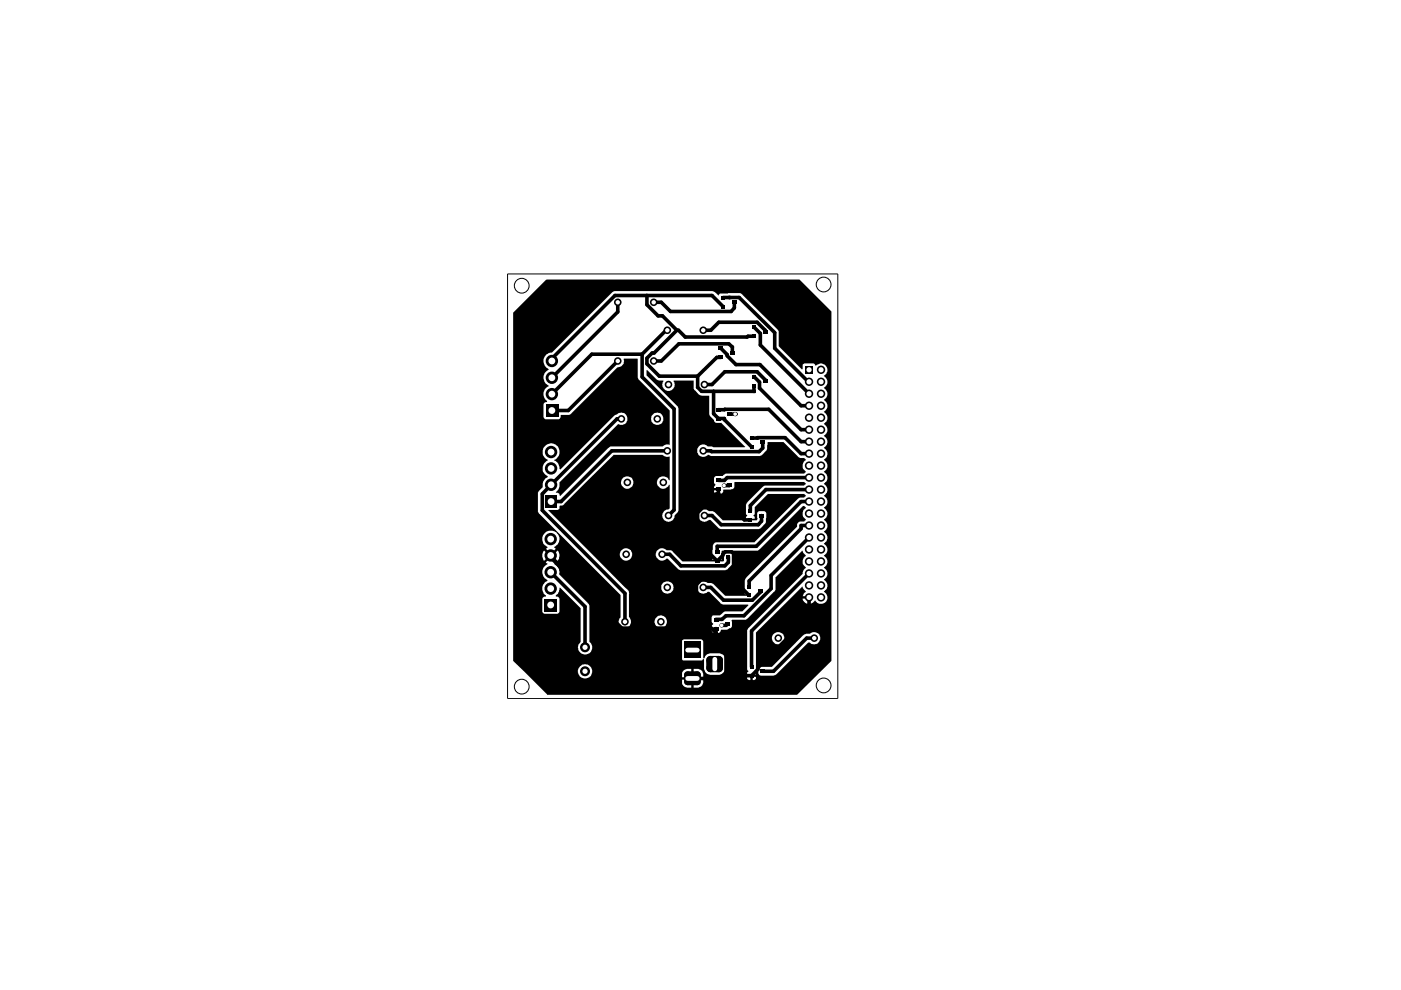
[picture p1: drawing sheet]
<svg xmlns="http://www.w3.org/2000/svg" width="297mm" height="210mm" viewBox="0 0 297 210" stroke-linecap="round" stroke-linejoin="round" font-family="sans-serif">
<g fill="none" stroke="#000" stroke-width=".21">
<path d="M107.6 58.1h70v90h-70z"/>
<circle cx="110.6" cy="60.6" r="1.57"/>
<circle cx="174.6" cy="60.3" r="1.57"/>
<circle cx="110.6" cy="145.6" r="1.57"/>
<circle cx="174.6" cy="145.3" r="1.57"/>
</g>
<g fill="#000">
<path d="M115.7 59.4l53.8-.1 6.8 6.7v74.1l-7.3 7.2h-53l-2.6-2.7h31.2a1.16 1.16 0 0 0 1 1.2h2.5l.4-.2 .3-.2 .3-.6v-.7h-2v1.7h-.5v-1.7h-2v.5h-31.2l-2.3-2.3h11.4l.1 .5a1.42 1.42 0 0 0 1.9 1l33.9-.1v.2l.3 .3h1.2l.4-.3v-.4h-.7v.7h-.5v-.7h-.7v.2h-33.7l.3-.2 24.1 .1v-.8a1.52 1.52 0 0 0-1-1h-1v1.7h-.5v-1.7h-1l-.6 .3-.4 .6v.8h-19.6a1.52 1.52 0 0 0-.3-2.5 1.52 1.52 0 0 0-2.2 1.3h-11.4l-2.3-2.2v-.5h35.8l.3 .4h3.9l.4-.3 .1 2.1a1.42 1.42 0 0 0 1.2 1.3h2.1l.6-.3 .4-.3 .2-.4-.1-2.7a1.24 1.24 0 0 0-1.1-.9h-2.1l-.6 .3-.7 .8-.1-3.6-.3-.4h-3.9l-.3 .2v3.8h-35.8v-14.8h6.2l.2 1 .5 .4v.3l-.5 .1-.2 .3v2.8l.4 .4h2.8l.3-.2 .1-3a.63 .63 0 0 0-.7-.4l-.1-.2a2.46 2.46 0 0 0 .9-1.8l4.4 4.4v7.2a1.49 1.49 0 0 0-.2 2.1 1.49 1.49 0 0 0 2.2 0 1.49 1.49 0 0 0-.1-2.1v-2.4h25.9l.2 .4 .5 .1v-.7h-.7v.2h-25.9l-.1-5.6-6.4-6.3v-.8a2.01 2.01 0 0 0-1-1.4l.4-.4-1.1-1-1.1 1 .4 .3-.1 .1a2.01 2.01 0 0 0 .1 3.5 1.81 1.81 0 0 0-1.1 1.7h-6.2v-7h6.2l.3 1.1 1.1-1.1h.8l1 1.1a1.65 1.65 0 0 0 0-2.1l-1 1h-.8l-1-1-.3 .2-.1 .8h-6.2v-3.5h6.2a1.67 1.67 0 0 0 1.1 1.7v.2l-.4 .1 1.1 1.1 1.1-1.1-.4-.1 .1-.3a1.81 1.81 0 0 0 1-1.8 1.81 1.81 0 0 0-1.4-1.6 1.92 1.92 0 0 0-2.2 1.8h-6.2v-6.1h5.2v.3l.3 .5 17.3 17.2v4.7l-.4 .4a1.35 1.35 0 0 0 .6 1.7 1.35 1.35 0 0 0 1.7-.3l.3-.9h5l.1 .3a1.29 1.29 0 0 0 2 .8 1.29 1.29 0 0 0-.1-2.2l-.5-.2-.9 .1-.5 .5-.1 .7h-5l-.1-.5-.4-.5 .1-5-.1-.6-.8-.7h7.7v.5l.6 .7a1.44 1.44 0 0 0 1.4 0l.4-.5a1.25 1.25 0 0 0-.9-1.9 1.22 1.22 0 0 0-1.5 1.2h-7.7l-6.9-7h5.8l.1 .5a1.31 1.31 0 0 0 1.5 .8 1.31 1.31 0 0 0 1-1.3h5l.1 .5a1.3 1.3 0 0 0 2.2 .4h.3l2.3 2.4 .3 .1h9.6l.5-.2 1.1-1.3v-2.1l-.4-.2h-1.1l-.4 .2v1.6l-.2 .1h-8.6l-2.2-2.2-1.2-.2a1.37 1.37 0 0 0-1.4-.3 1.37 1.37 0 0 0-.9 1.2h-5v-.2a1.3 1.3 0 0 0-1.2-1.1 1.3 1.3 0 0 0-1.3 1.1l-.1 .2h-5.8l-9.4-9.3 2.1-.1 .2-.1 .2-.8 .8-.1 4.7-4.8h7.5v.4a1.27 1.27 0 0 0 1.9 .8 1.32 1.32 0 0 0 .6-1.6 1.31 1.31 0 0 0-1.4-.9 1.31 1.31 0 0 0-1.1 1.3h-7.5l5.8-5.9h10.5l.7 .5 .7-.1 .1 5-.1 .1-.2-.2a1.31 1.31 0 0 0-1.7-.5 1.31 1.31 0 0 0-.6 1.8 1.33 1.33 0 0 0 2.3 0l.1-.2h.2v5l-.2 .2a1.33 1.33 0 0 0-1.4 1.1 1.33 1.33 0 0 0 1 1.5 1.33 1.33 0 0 0 1.6-.9v-.4h5a1.33 1.33 0 0 0 .8 1.2 1.33 1.33 0 0 0 1.5-.3h.3l1.9 1.9 .2 .1h8.3l.2-.1 1.2-1.3 .1-2-.4-.4h-1.1l-.4 .2v1.5l-.2 .2h-7.2l-2.1-1.9a1.61 1.61 0 0 1-1.3-.4 1.59 1.59 0 0 0-1.5 .5l-.3 .8h-4.9l.7-1v-4.1h7.6l.2 .4h.5v-.6h-.7v.2h-7.6v-17.7v-.2l-6.7-6.7v-1.1h.1l2.1 2 .3 .2h1v.2a1.29 1.29 0 0 0 1.1 2 1.29 1.29 0 0 0 1.1-2v-.2h4.3v1.8l1.2 1.2 .4 .2h1.7l.1 4.2 .9 1 .2 .5 1.4 .1 5 5-6.8 .1-.2-.1h-1a1.28 1.28 0 0 0-2.2 .4v.9l.5 .6 .5 .3 .8-.1 .4-.4 .7 .3h10.5l1.3-1.1 .1-.4 .2-1.5h3.3l3.1 3.2 .4 .2h.9l.4 .4-.5 .4-.2 .6 .1 .9 .6 .6-.4 .4h-16.7l-.6 .5h-1.4l-.3 .3-.1 1.2 .3 .5-.3 .3v.3h1.2v1.1h.6l.2-.8h1.6l.4-.2 .3-.3 .1-1.1h14.7l.4 .3-.4 .5h-8.6l-3.6 3.6-.1 .3v2.1l.2 .4-.2 .2v.4h1.8v-.4l-.2-.2 .2-.4v-1.5l2.8-2.8h7.7l.4 .5-.4 .3-1.2 .1-9.3 9.4-8.4 .1-.5 .6-.1 1.8 .4 .6-.3 .2-.1 .4h2l-.3-.8 .3-.3 .1-.8 7.8-.1 9.4-9.4h.2l.4 .3-.5 .4-.2 .6 .1 1 .6 .6-.4 .4-1.2 .1-.3 .4v.6l-10.9 10.9-.2 .4v2l.3 .4-.3 .2v.4h1.1l.1 .3h-5.3l-2.6-2.5-1.3-.3a1.44 1.44 0 0 0-2.1 .6v.9l.2 .3 .6 .4a1.35 1.35 0 0 0 1.4-.2h.4l2.4 2.5 .4 .2 5.5 .1-1.3 1.3h-3.7l-1 .9h-1.6l-.2 .3v1l.3 .5-.3 .5v.2h1.2v1.2h.3l.3-.3 .2-.4h1.3l.7-.3 .3-.4v-1.4l3.1-.1 6-5.9 .1-.3v-2.8l5.6-5.5 .9 1-.5 .4-.2 .6 .1 .9 .6 .6-.1 .2a1.4 1.4 0 0 0-.6 1.2l-11.6 11.6-.2 .3v8.4l.3 .4-.3 .2v.4h1.9v-.3h.5l.4 .6h2.9l.4-.2 6.9-6.9h.3a1.29 1.29 0 0 0 1.8 .1 1.29 1.29 0 0 0 .1-1.8 1.29 1.29 0 0 0-1.9-.1h-.8l-.5 .1-6.7 6.9h-2.5l-.4 .4v.9h-.5l-.3-.3 .3-.4v-6.7h3.4l.1 .7a1.32 1.32 0 0 0 2.1 .3 1.34 1.34 0 0 0 .1-1.8 1.37 1.37 0 0 0-1.4-.4 1.37 1.37 0 0 0-.9 1.2h-3.4v-1.2l7.2-7.1h2.7a1.18 1.18 0 0 0 1.1 1v-1.1l-3.8 .1 2.6-2.6 .2 .4 .6 .6-.5 .4-.2 .6 1.6 .1v1.5l.6-.2 .3-.5 .2 .1a1.39 1.39 0 0 0 2.2 .3 1.39 1.39 0 0 0-.3-2.2l-.1-.1 .2-.2a1.35 1.35 0 0 0 .4-1.7l-.6-.6a1.4 1.4 0 0 0 .1-2.5l-.1-.1 .6-.5a1.5 1.5 0 0 0-.6-2 1.43 1.43 0 0 0 0-2.6l.6-.5a1.5 1.5 0 0 0-.6-2 1.32 1.32 0 0 0 .7-1.2 1.32 1.32 0 0 0-.6-1.2l-.1-.1 .1-.1a1.47 1.47 0 0 0 .5-1.8l-.6-.7a1.4 1.4 0 0 0 .1-2.4l-.1-.1 .6-.8a1.3 1.3 0 0 0-.5-1.6l-.1-.2 .1-.1a1.41 1.41 0 0 0 0-2.2l-.1-.2 .1-.1a1.4 1.4 0 0 0-.1-2.4 1.38 1.38 0 0 0 .8-1.3 1.38 1.38 0 0 0-.7-1.2v-.2a1.43 1.43 0 0 0 0-2.3v-.2a1.33 1.33 0 0 0 0-2.4l-.1-.1 .2-.1a1.47 1.47 0 0 0-.2-2.4 1.41 1.41 0 0 0 .1-2.5h-.1l.6-.8a1.3 1.3 0 0 0-.5-1.6l-.1-.2a1.26 1.26 0 0 0 .5-1.9l-.4-.5v-.2a1.26 1.26 0 0 0 .4-1.9 1.32 1.32 0 0 0-2.2-.1l-.5-.6h-2l-.3 .3v.9l-.2 .1-4.9-4.9-.1-3.4-7.6-7.6-.4-.3-4.3 .1-.4 .5-.7-.8-.5-.2-21.1 .1-13 13a1.82 1.82 0 0 0-1.8 1.4 1.82 1.82 0 0 0 1 2l.1 .2a1.97 1.97 0 0 0 0 3.5 1.78 1.78 0 0 0-.3 3.1l-.1 .3h-.4l-.3 .4v2.8l.3 .3 2.9 .1 .5-.4 .1-.5h1.7l.5-.3 9.7-9.8 .8-.2a1.36 1.36 0 0 0 .5-1.7l3 .1 .1 4.2 6.7 6.7v7.3l-.8-.1-.7 .5h-11.1l-10.7 10.5a.73 .73 0 0 0-.8-.8l.5-.7 .2-.5v-.9l12.5-12.4a1.27 1.27 0 0 0 1.9-1.1h5l.1 .3a1.32 1.32 0 0 0 1.2 1 1.32 1.32 0 0 0 1.3-.9 1.34 1.34 0 0 0-1-1.7 1.34 1.34 0 0 0-1.6 1.3h-5v-.2a1.28 1.28 0 0 0-.9-1.1 1.28 1.28 0 0 0-1.3 .4l-.4 .1-11.6 11.6-.2-.2v-.4a1.58 1.58 0 0 0-1.1-1.4 2.04 2.04 0 0 0 .4-3.2 1.71 1.71 0 0 0-2.7 .6l-.1 .2a1.47 1.47 0 0 0 .2 1.6l.9 .7-.1 .2a1.91 1.91 0 0 0-1 2.4l1.1 1-.5 .2-.6 .8v1.2l-1.1 1.1v3.8h-5.2v-41.9zM152.4 73.5h.9v.8h-.9zM152.4 75.4h.9v.7h-.9zM152.9 62.7h.9v.8h-.9zM152.9 64.6h.9v.8h-.9zM154.8 74.4h.9v.8h-.9zM155.3 63.7h.9v.7h-.9zM159.4 68.9h.9v.9h-.9zM159.4 70.9h.9v.7h-.9zM161.8 69.9h.9v.8h-.9zM170.7 77.6h1.7v1.6h-1.7zM115.7 85.8h2.7v2.6h-2.7z"/>
<path d="M151.9 86.4h.9v.9h-.9zM151.9 88.4h.9v.8h-.9zM154.3 87.4h.9v.8h-.9zM158.9 92.5h.9v.7h-.9zM158.9 94.3h.9v.9h-.9zM159.4 79.4h.9v.9h-.9zM159.4 81.4h.9v.7h-.9zM161.3 93.4h.9v.8h-.9zM161.8 80.4h.9v.8h-.9zM115.6 105h2.5v2.6h-2.5zM151.6 116.7h.9v.7h-.9zM151.6 118.5h.9v.9h-.9z"/>
<path d="M151.9 101.4h.9v.9h-.9zM151.9 103.4h.9v.7h-.9zM154 117.6h.9v.8h-.9zM154.3 102.4h.9v.8h-.9zM158.7 108h.8v.8h-.8zM158.7 109.9h.8v.8h-.8zM161 108.9h1v.8h-1zM115.5 127h2.6v2.6h-2.6zM145.1 136.1h3.5v3.4h-3.5zM151.4 131h.9v.7h-.9zM151.4 132.8h.9v.9h-.9zM153.8 131.9h.9v.8h-.9z"/>
<path d="M158.4 125.8h.9v.9h-.9zM158.4 124h.9v.8h-.9zM160.8 124.9h.9v.8h-.9zM145.8 143.1h2v1.4h-2zM150.6 140h1.8v1.6h-1.8zM158.9 141h.9v.7h-.9zM158.9 142.8h.9v.9h-.9zM161.3 141.9h.9v.8h-.9z"/>
<circle cx="117" cy="76.5" r="1.31"/>
<circle cx="131" cy="64.1" r=".8"/>
<circle cx="131" cy="76.5" r=".8"/>
<circle cx="138.6" cy="76.5" r=".8"/>
<circle cx="138.6" cy="64.1" r=".8"/>
<circle cx="141.5" cy="70" r=".8"/>
<circle cx="149.1" cy="70" r=".8"/>
<circle cx="154.6" cy="63.1" r=".38"/>
<circle cx="174.1" cy="78.4" r=".89"/>
<circle cx="116.8" cy="95.8" r="1.31"/>
<circle cx="116.8" cy="99.3" r="1.31"/>
<circle cx="117" cy="83.6" r="1.31"/>
<circle cx="117" cy="80.1" r="1.31"/>
<circle cx="131.7" cy="88.8" r=".8"/>
<circle cx="139.4" cy="88.8" r=".8"/>
<circle cx="141.5" cy="95.6" r=".8"/>
<circle cx="141.7" cy="81.5" r=".8"/>
<circle cx="149.1" cy="95.6" r=".8"/>
<circle cx="149.4" cy="81.5" r=".8"/>
<circle cx="155.9" cy="87.8" r=".47"/>
<circle cx="155.9" cy="87.8" r=".38"/>
<circle cx="159.9" cy="83" r=".38"/>
<circle cx="171.5" cy="91.1" r=".89"/>
<circle cx="171.5" cy="83.5" r=".89"/>
<circle cx="171.5" cy="88.6" r=".89"/>
<circle cx="171.5" cy="96.2" r=".89"/>
<circle cx="171.5" cy="80.9" r=".89"/>
<circle cx="171.5" cy="93.6" r=".89"/>
<circle cx="171.5" cy="98.7" r=".89"/>
<circle cx="171.5" cy="86" r=".89"/>
<circle cx="174.1" cy="91.1" r=".89"/>
<circle cx="174.1" cy="96.2" r=".89"/>
<circle cx="174.1" cy="83.5" r=".89"/>
<circle cx="174.1" cy="88.6" r=".89"/>
<circle cx="174.1" cy="93.6" r=".89"/>
<circle cx="174.1" cy="80.9" r=".89"/>
<circle cx="174.1" cy="86" r=".89"/>
<circle cx="174.1" cy="98.7" r=".89"/>
<circle cx="116.8" cy="114.3" r="1.31"/>
<circle cx="116.8" cy="117.8" r="1.31"/>
<circle cx="116.8" cy="102.8" r="1.31"/>
<circle cx="132.8" cy="117.5" r=".8"/>
<circle cx="133" cy="102.3" r=".8"/>
<circle cx="140.4" cy="117.5" r=".8"/>
<circle cx="140.6" cy="102.3" r=".8"/>
<circle cx="141.7" cy="109.3" r=".8"/>
<circle cx="149.4" cy="109.3" r=".8"/>
<circle cx="153.5" cy="103" r=".47"/>
<circle cx="171.5" cy="103.8" r=".89"/>
<circle cx="171.5" cy="116.5" r=".89"/>
<circle cx="171.5" cy="119" r=".89"/>
<circle cx="171.5" cy="114" r=".89"/>
<circle cx="171.5" cy="101.3" r=".89"/>
<circle cx="171.5" cy="108.9" r=".89"/>
<circle cx="171.5" cy="106.3" r=".89"/>
<circle cx="171.5" cy="111.4" r=".89"/>
<circle cx="174.1" cy="103.8" r=".89"/>
<circle cx="174.1" cy="116.5" r=".89"/>
<circle cx="174.1" cy="119" r=".89"/>
<circle cx="174.1" cy="108.9" r=".89"/>
<circle cx="174.1" cy="114" r=".89"/>
<circle cx="174.1" cy="101.3" r=".89"/>
<circle cx="174.1" cy="106.3" r=".89"/>
<circle cx="174.1" cy="111.4" r=".89"/>
<circle cx="116.8" cy="121.3" r="1.31"/>
<circle cx="116.8" cy="124.8" r="1.31"/>
<circle cx="124" cy="137.2" r="1.06"/>
<circle cx="132.5" cy="131.8" r=".8"/>
<circle cx="140.1" cy="131.8" r=".8"/>
<circle cx="141.5" cy="124.5" r=".8"/>
<circle cx="149.1" cy="124.5" r=".8"/>
<circle cx="153" cy="132.6" r=".47"/>
<circle cx="165" cy="135.3" r=".8"/>
<circle cx="171.5" cy="121.6" r=".89"/>
<circle cx="171.5" cy="126.7" r=".89"/>
<circle cx="171.5" cy="124.1" r=".89"/>
<circle cx="172.6" cy="135.3" r=".8"/>
<circle cx="174.1" cy="121.6" r=".89"/>
<circle cx="174.1" cy="126.7" r=".89"/>
<circle cx="174.1" cy="124.1" r=".89"/>
<circle cx="124" cy="142.3" r="1.06"/>
</g>
<g fill="none" stroke="#000" stroke-width=".76">
<path d="M131 76.5l-10.5 10.5h-3.5M131 64.1v2l-14 14M136.1 75.1v4.8l6.8 6.8v21.4l-1.2 1.2M136.1 75.1h-10.6l-8.5 8.5M137.2 62.7v1.9l2.3 2.4h1l3 3M138.6 64.1h1.6l2 1.9h12.8l.7-.7v-1.2M141.5 70h-.3l-5.1 5.1M143.5 70l-4.8 4.8h-.4l-1.1 1.1v1.2l2.6 2.7h8.1M143.5 70h.3l1.5 1.5h13.1l.2-.2h1.3M147.9 79.8v2.3l.9 .9h11.1v-1.2M149.1 70h1.6l1.7-1.7h8.1l1.7 1.7v.3M152.8 75.8h-.8l-4.1 4"/>
<path d="M152.8 73.8l3.2 3.5h5.1l8.7 8.7h1.7M153.3 65l-2.3-2.3h-20.6l-13.4 13.3v.5M153.3 63.1h3.4l7.6 7.4v3.3l7.1 7.1h.1M155.3 74.8v-1.2l-.8-.7h-10.6l-3.7 3.6h-1.6M159.9 79.8l1.1 1.2v1.3l8.8 8.8h1.7M159.9 69.3l1.3 1.4v2.5l10.3 10.3M131.7 88.8h-.9l-15.8 15.9v3.5l17.5 17.6v6M141.5 95.6h-11.8l-10.7 10.7h-2.2M151.3 83v4.7l1 1h1.3v.3l5.7 5.7M152.3 86.9l10.7-.1 6.8 6.8h1.7M154.8 87.8h1.1M159.3 92.9l7.2-.1 3.3 3.4h1.7"/>
<path d="M161.7 93.8v1.2l-.7 .8h-10.1l-.2-.2h-1.6M162.2 80.8v-.3l-1.7-1.7h-6.8l-2.7 2.7h-1.6M116.8 117.8v.4l15 15h12.6l3.3-3.2M140.4 117.5h1.6l2.4 2.5h9.3l.7-.8v-1.2M149.4 109.3h1.6l1.9 2h7.9l.7-.8v-1.2M152.3 104.7h-.4l-4 4v6.1l4.2 4.2 1.1-1.2v-.3l.6-.5h1.3l.4 .3v5.6M152.3 104.7l5.5 5.5h1.3M152.3 103.7v1M154.8 102.8l-.2 .2h-1.1M171.5 114l-8 8v2.8l-5.8 5.8h-3.8l-.8 .7h-1.3M171.5 106.3h-1.7l-9.4 9.5h-8.3v1.3M171.5 101.3h-17.3l-.6 .6h-1.3"/>
<path d="M171.5 103.8h-9.1l-3.3 3.4v1.2M171.5 111.4h-1.7v.7l-11 11.1v1.2M116.8 121.3l7.2 7.3v8.6M147.7 130l4.1 4.2M149.1 124.5h1.6l2.7 2.8h6.1l1.7-1.7v-.3M151.8 133.3v1.2l2.1 2v6.1M154.3 132.3l-.4 .3h-.9M155.5 122.9h-6.8l-1 1.1v6M155.5 122.9l3.3 3.3M171.5 126.7v4l-10.8 10.9v.3l-1.4 1.4h-1.2l-.7-.7h-3.5M171.5 121.6l-12.2 12.2v7.6M172.6 135.3h-1.6l-7 7h-2.3"/>
<path d="M153.9 142.6l-1.2 1.2h-5.9"/>
</g>
<path d="M145.8 143.1h2v1.4h-2z" fill="none" stroke="#000" stroke-width="1.5"/>
<path d="M150.6 140h1.8v1.6h-1.8z" fill="none" stroke="#000" stroke-width="1.8"/>
<g fill="#fff">
<circle cx="141.7" cy="109.3" r=".47"/>
<circle cx="149.4" cy="109.3" r=".47"/>
<circle cx="133" cy="102.3" r=".47"/>
<circle cx="140.6" cy="102.3" r=".47"/>
<circle cx="141.5" cy="95.6" r=".47"/>
<circle cx="149.1" cy="95.6" r=".47"/>
<circle cx="117" cy="87" r=".72"/>
<circle cx="117" cy="83.6" r=".72"/>
<circle cx="117" cy="80.1" r=".72"/>
<circle cx="117" cy="76.5" r=".72"/>
<circle cx="131" cy="76.5" r=".47"/>
<circle cx="131.7" cy="88.8" r=".47"/>
<circle cx="131" cy="64.1" r=".47"/>
<circle cx="138.6" cy="64.1" r=".47"/>
<circle cx="141.5" cy="70" r=".47"/>
<circle cx="149.1" cy="70" r=".47"/>
<circle cx="171.5" cy="78.4" r=".55"/>
<circle cx="171.5" cy="80.9" r=".55"/>
<circle cx="141.7" cy="81.5" r=".47"/>
<circle cx="149.4" cy="81.5" r=".47"/>
<circle cx="138.6" cy="76.5" r=".47"/>
<circle cx="139.4" cy="88.8" r=".47"/>
<circle cx="174.1" cy="78.4" r=".55"/>
<circle cx="174.1" cy="80.9" r=".55"/>
<circle cx="171.5" cy="83.5" r=".55"/>
<circle cx="174.1" cy="83.5" r=".55"/>
<circle cx="116.8" cy="106.3" r=".72"/>
<circle cx="116.8" cy="102.8" r=".72"/>
<circle cx="116.8" cy="99.3" r=".72"/>
<circle cx="116.8" cy="95.8" r=".72"/>
<circle cx="171.5" cy="86" r=".55"/>
<circle cx="174.1" cy="86" r=".55"/>
<circle cx="171.5" cy="88.6" r=".55"/>
<circle cx="174.1" cy="88.6" r=".55"/>
<circle cx="171.5" cy="91.1" r=".55"/>
<circle cx="174.1" cy="91.1" r=".55"/>
<circle cx="171.5" cy="93.6" r=".55"/>
<circle cx="174.1" cy="93.6" r=".55"/>
<circle cx="171.5" cy="96.2" r=".55"/>
<circle cx="174.1" cy="96.2" r=".55"/>
<circle cx="171.5" cy="98.7" r=".55"/>
<circle cx="174.1" cy="98.7" r=".55"/>
<circle cx="171.5" cy="101.3" r=".55"/>
<circle cx="174.1" cy="101.3" r=".55"/>
<circle cx="171.5" cy="103.8" r=".55"/>
<circle cx="174.1" cy="103.8" r=".55"/>
<circle cx="171.5" cy="106.3" r=".55"/>
<circle cx="174.1" cy="106.3" r=".55"/>
<circle cx="171.5" cy="108.9" r=".55"/>
<circle cx="174.1" cy="108.9" r=".55"/>
<circle cx="171.5" cy="111.4" r=".55"/>
<circle cx="174.1" cy="111.4" r=".55"/>
<circle cx="171.5" cy="114" r=".55"/>
<circle cx="174.1" cy="114" r=".55"/>
<circle cx="171.5" cy="116.5" r=".55"/>
<circle cx="174.1" cy="116.5" r=".55"/>
<circle cx="171.5" cy="119" r=".55"/>
<circle cx="174.1" cy="119" r=".55"/>
<circle cx="171.5" cy="121.6" r=".55"/>
<circle cx="174.1" cy="121.6" r=".55"/>
<circle cx="171.5" cy="124.1" r=".55"/>
<circle cx="174.1" cy="124.1" r=".55"/>
<circle cx="171.5" cy="126.7" r=".55"/>
<circle cx="174.1" cy="126.7" r=".55"/>
<circle cx="165" cy="135.3" r=".47"/>
<circle cx="172.6" cy="135.3" r=".47"/>
</g>
<path d="M145.8 137.8h2M151.6 139.8v2M145.8 143.8h2" fill="none" stroke="#fff" stroke-width="1"/>
<g fill="#fff">
<circle cx="141.5" cy="124.5" r=".47"/>
<circle cx="149.1" cy="124.5" r=".47"/>
<circle cx="116.8" cy="128.3" r=".72"/>
<circle cx="116.8" cy="124.8" r=".72"/>
<circle cx="116.8" cy="121.3" r=".72"/>
<circle cx="116.8" cy="117.8" r=".72"/>
<circle cx="116.8" cy="114.3" r=".72"/>
<circle cx="132.8" cy="117.5" r=".47"/>
<circle cx="140.4" cy="117.5" r=".47"/>
<circle cx="132.5" cy="131.8" r=".47"/>
<circle cx="140.1" cy="131.8" r=".47"/>
<circle cx="124" cy="142.3" r=".55"/>
<circle cx="124" cy="137.2" r=".55"/>
<circle cx="155.9" cy="87.8" r=".38"/>
<circle cx="153.5" cy="103" r=".38"/>
<circle cx="153" cy="132.6" r=".38"/>
</g>
</svg>
